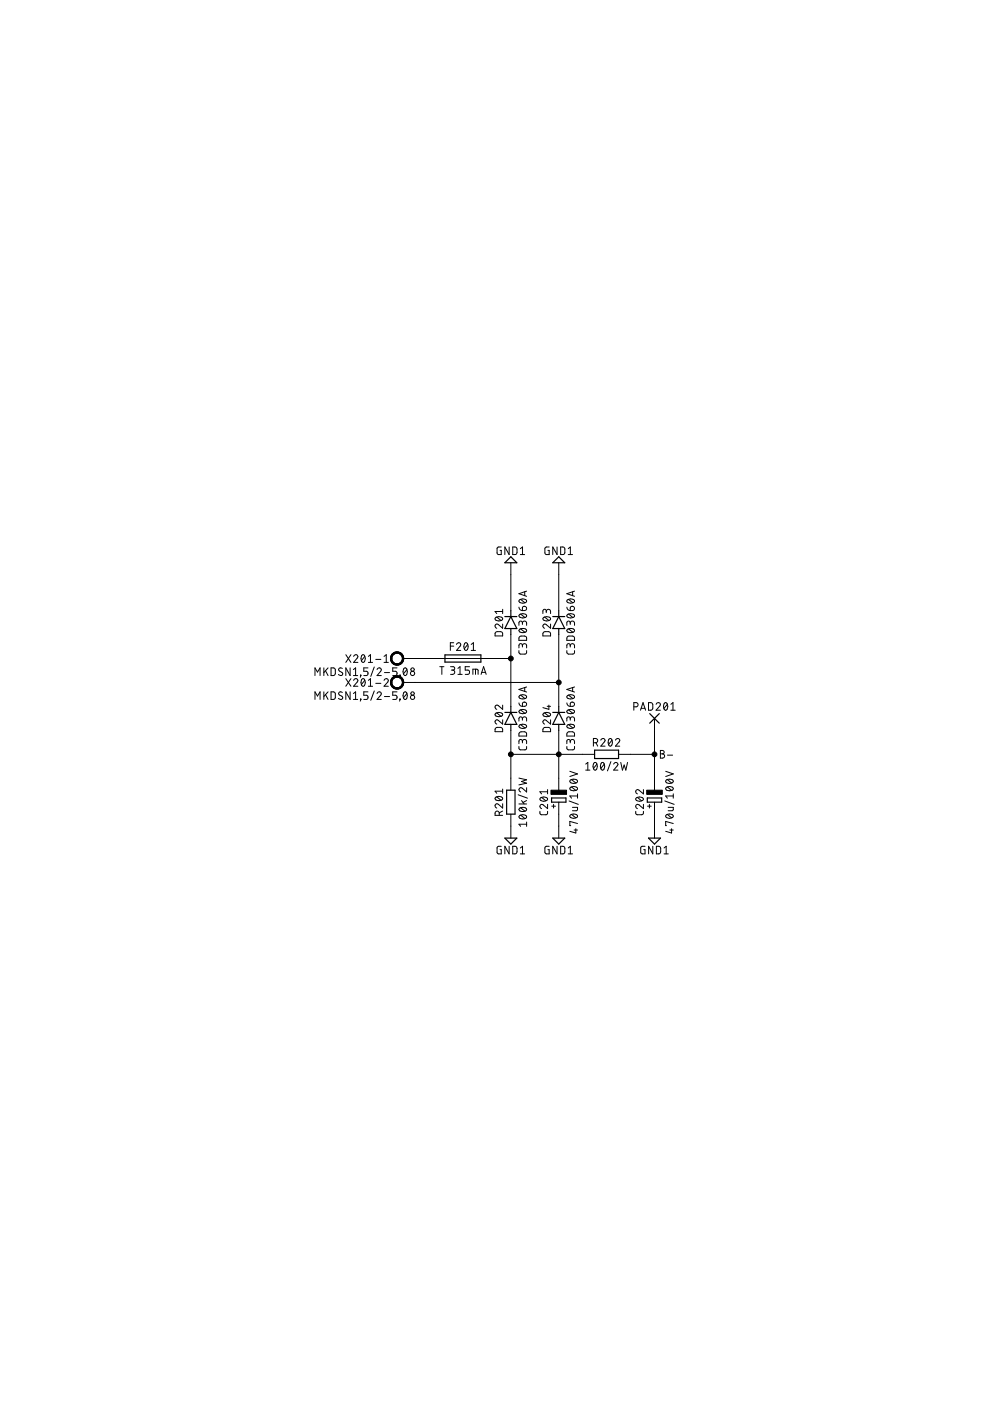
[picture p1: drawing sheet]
<svg xmlns="http://www.w3.org/2000/svg" width="210mm" height="297mm" viewBox="0 0 210 297" stroke-linecap="round" stroke-linejoin="round" font-family="sans-serif">
<g fill="none" stroke="#000" stroke-width=".21">
<path d="M106.3 116h-.7l-.2 .2v1l.2 .4h.7v-.9h-.3M107.9 116v1.6l-.9-1.6v1.6M108.3 119.3v10.2M108.7 116h.6l.3 .2v.9l-.3 .5h-.6zM110.3 116.3l.5-.3v1.6M110.3 117.6h.9M116.4 116h-.6l-.2 .2-.1 1 .3 .4h.6v-.9h-.2M118.1 116v1.6l-.9-1.6v1.6M118.5 119.3v10.2M118.9 116h.6l.2 .2v1.1l-.2 .3h-.6zM120.5 116.3l.4-.3v1.6M120.5 117.6h.9"/>
<path d="M73.3 138.8l1.1 1.6M74.4 138.8l-1.1 1.6M75 139.2a.44 .44 0 0 1 .6-.4 .44 .44 0 0 1 .1 .7l-.7 .9h.9M76.8 138.9l.1-.1a.8 .8 0 0 1 .6 .6 .8 .8 0 0 1-.2 .8l-.3 .2a1.06 1.06 0 0 1-.2-1.5zM77.3 139.2l-.7 .9M78.1 139.2l.4-.4v1.6M79.7 139.8h1.1M81.4 139.2l.5-.4v1.6M85.4 139.6h22.9M95.5 137h.7M96.2 136.3h-.7v1.6M96.8 136.6a.44 .44 0 0 1 .6-.3 .44 .44 0 0 1 .2 .7l-.8 .9h.9"/>
<path d="M98.6 136.4l.2-.1a.97 .97 0 0 1 0 1.6 1.02 1.02 0 0 1-.2-1.5zM99.2 136.6l-.8 .9M99.9 137.9h.9M99.9 136.6l.5-.3v1.6M105.1 131a1.02 1.02 0 0 1 1.5 .2 .93 .93 0 0 1-1.6 0zM105.1 134h1.2l.3 .2v.6h-1.6zM105.3 130.8l.9 .8M106.6 132.3v.9l-.9-.8a.44 .44 0 0 0-.7 .2 .44 .44 0 0 0 .3 .6M106.6 129.2v.9M106.6 129.6h-1.6l.3 .5M108.3 134.5v15.3M110 137.9l.1 .6 .3 .2 1-.1 .2-.1 .1-.6"/>
<path d="M110 128.7l.3 .6 .5 .2M110.2 133.4a1 1 0 0 1 1.5 .3 .97 .97 0 0 1-1.7 0zM110.2 130.3a1.02 1.02 0 0 1 1.5 .3 .95 .95 0 0 1-1.7 0zM110.2 127.2a1 1 0 0 1 1.5 .2 .97 .97 0 0 1-1.7 0zM110.2 135l1.2-.1 .2 .2 .1 .7h-1.7zM110.4 133.3l.9 .7M110.4 130.2l.9 .7M110.4 127.1l.9 .7M110.8 136.9a.44 .44 0 0 1 .4-.4 .44 .44 0 0 1 .5 .4v.5M110.8 137.2v-.4a.37 .37 0 0 0-.4-.3 .37 .37 0 0 0-.4 .3v.6M110.8 132.1a.44 .44 0 0 1 .4-.4 .44 .44 0 0 1 .5 .4v.5M110.8 132.4v-.4a.37 .37 0 0 0-.4-.3 .37 .37 0 0 0-.4 .3v.6"/>
<path d="M110.9 128.7a.46 .46 0 0 1 .7 .1 .46 .46 0 0 1-.4 .7h-.4zM111.3 125.5v.8M111.7 125.3l-1.7 .6 1.7 .5M115.2 131a1.04 1.04 0 0 1 1.5 .2 .95 .95 0 0 1-1.6 0zM115.3 134h1.2l.2 .2v.6h-1.6zM115.5 130.8l.9 .8M115.8 129.6a.46 .46 0 0 1 .5-.4 .46 .46 0 0 1 .4 .4v.5M115.8 129.9v-.4a.36 .36 0 0 0-.3-.3 .36 .36 0 0 0-.4 .3v.6M116.7 132.3v.9l-.9-.8a.44 .44 0 0 0-.7 .2 .44 .44 0 0 0 .4 .6M118.5 134.5v15.3M120.2 137.9v.6l.3 .2 1.2-.1 .1-.7M120.2 128.7l.3 .6 .4 .2"/>
<path d="M120.3 133.4a1.02 1.02 0 0 1 1.5 .3 .97 .97 0 0 1-1.6 0zM120.3 130.3a1.04 1.04 0 0 1 1.5 .3 .95 .95 0 0 1-1.6 0zM120.3 127.2a1.02 1.02 0 0 1 1.5 .2 .97 .97 0 0 1-1.6 0zM120.3 135l1.2-.1 .3 .2v.7h-1.6zM120.5 133.3l1 .7M120.5 130.2l1 .7M120.5 127.1l1 .7M120.9 136.9a.46 .46 0 0 1 .5-.4 .46 .46 0 0 1 .4 .4v.5M120.9 137.2v-.4a.36 .36 0 0 0-.4-.3 .36 .36 0 0 0-.3 .3v.6M120.9 132.1a.46 .46 0 0 1 .5-.4 .46 .46 0 0 1 .4 .4v.5M120.9 132.4v-.4a.36 .36 0 0 0-.4-.3 .36 .36 0 0 0-.3 .3v.6M121 128.7a.47 .47 0 0 1 .8 .1 .47 .47 0 0 1-.4 .7h-.5z"/>
<path d="M121.4 125.5v.8M121.8 125.3l-1.6 .6 1.6 .5M66.8 143.2v-1.6l.5 .9 .6-.9v1.6M66.8 148.3v-1.6l.5 .9 .6-.9v1.6M68.7 141.6v1.6M68.7 146.7v1.6M69 142.2l.6 1M69 147.3l.6 1M69.6 141.6l-.9 1M69.6 146.7l-.9 1M70.2 141.6h.6l.3 .3v1l-.3 .3h-.6zM70.2 146.7h.6l.3 .3v1l-.3 .3h-.6z"/>
<path d="M72.6 141.7l-.6-.1-.2 .4 .1 .2 .6 .4a.4 .4 0 0 1 0 .6 .4 .4 0 0 1-.6-.1l-.1-.1M72.6 146.8l-.6-.1-.2 .3 .1 .3 .6 .3a.4 .4 0 0 1 0 .6 .4 .4 0 0 1-.6 0l-.1-.1M73.3 143.9l1.1 1.6M74.2 141.6v1.6l-.9-1.6v1.6M74.2 146.7v1.6l-.9-1.6v1.6M74.4 143.9l-1.1 1.6M74.9 143.2h.9M74.9 142l.5-.4v1.6M74.9 147l.5-.3v1.6M74.9 148.3h.9M75 144.3a.44 .44 0 0 1 .6-.4 .44 .44 0 0 1 .1 .7l-.7 .9h.9M76.4 143.1l.1 .1z"/>
<path d="M76.4 148.2l.1 .1zM76.5 143.2l-.1 .4M76.5 148.3l-.1 .4M76.8 144l.2-.1a.93 .93 0 0 1 0 1.6 1.02 1.02 0 0 1-.2-1.5zM77.3 144.3l-.7 .8M78 141.6h-.9v.7h.6a.46 .46 0 0 1 .3 .5 .46 .46 0 0 1-.3 .4h-.6M78 146.7h-.9v.7h.6a.45 .45 0 0 1 .3 .4 .45 .45 0 0 1-.3 .5h-.6M78.1 140.4h.9M78.1 144.3l.4-.4v1.6M78.1 145.5h.9M79.4 141.4l-.8 2M79.4 146.5l-.8 2"/>
<path d="M79.7 144.9h1.1M79.9 142a.44 .44 0 0 1 .7-.4 .44 .44 0 0 1 .1 .7l-.8 .9h.9M79.9 147a.44 .44 0 0 1 .7-.3 .44 .44 0 0 1 .1 .7l-.8 .9h.9M81.4 144.3a.45 .45 0 0 1 .7-.4 .45 .45 0 0 1 .1 .7l-.8 .9h.9M81.4 140.4h.9M81.5 142.6h1.1M81.5 147.7h1.1M84.2 141.6h-.9v.7h.5a.46 .46 0 0 1 .4 .5 .46 .46 0 0 1-.4 .4h-.5M84.2 146.7h-.9v.7h.5a.45 .45 0 0 1 .4 .4 .45 .45 0 0 1-.4 .5h-.5M84.8 143.1l.1 .1zM84.8 148.2l.1 .1zM84.9 143.2l-.2 .4"/>
<path d="M84.9 148.3l-.2 .4M85.4 144.7h33.1M85.7 141.7l.2-.1a.97 .97 0 0 1 0 1.6 1.03 1.03 0 0 1-.2-1.5zM85.7 146.8l.2-.1a.95 .95 0 0 1 0 1.6 1 1 0 0 1-.2-1.5zM86.3 142l-.7 .9M86.3 147l-.7 .9M93.2 141.4h.9M93.7 141.4v1.6M95.5 141.4h.6a.36 .36 0 0 1 .3 .3 .36 .36 0 0 1-.3 .4h-.4M96 142.1a.46 .46 0 0 1 .4 .4 .46 .46 0 0 1-.4 .5h-.5M97.1 143h.9M97.1 141.7l.4-.3v1.6"/>
<path d="M99.5 141.4h-.9v.7h.6a.46 .46 0 0 1 .4 .4 .46 .46 0 0 1-.4 .5h-.6M100.3 143v-1.1l1 .1 .1 1M100.8 141.9v1.1M102 143l.5-1.6 .6 1.6M102.1 142.6h.8M105.1 151.3a1 1 0 0 1 1.5 .2 .95 .95 0 0 1-1.6 0zM105.1 154.4l.3-.2 .9 .1 .3 .2v.6h-1.6zM105.3 151.2l.9 .7M106.6 152.6v.9l-.9-.7a.44 .44 0 0 0-.7 .1 .44 .44 0 0 0 .3 .6M106.6 149.5v.9l-.9-.8a.44 .44 0 0 0-.7 .2 .44 .44 0 0 0 .3 .6M108.3 159.9h17.8M108.3 154.9v12.6"/>
<path d="M110 158.3l.1 .4 .3 .3h1l.2-.3 .1-.4M110 149l.3 .6 .5 .2M110.2 153.8a1.02 1.02 0 0 1 1.5 .2 .95 .95 0 0 1-1.7 0zM110.2 150.6a1 1 0 0 1 1.5 .3 .97 .97 0 0 1-1.7 0zM110.2 147.5a.98 .98 0 0 1 1.5 .2 .97 .97 0 0 1-1.7 0zM110.2 155.3l.3-.1h.9l.2 .2 .1 .7h-1.7zM110.4 153.6l.9 .7M110.4 150.5l.9 .7M110.4 147.4l.9 .7M110.8 157.2a.44 .44 0 0 1 .4-.4 .44 .44 0 0 1 .5 .4v.5M110.8 157.5v-.4a.37 .37 0 0 0-.4-.3 .37 .37 0 0 0-.4 .3v.6M110.8 152.4a.44 .44 0 0 1 .4-.4 .44 .44 0 0 1 .5 .4v.5"/>
<path d="M110.8 152.7v-.4a.37 .37 0 0 0-.4-.3 .37 .37 0 0 0-.4 .3v.6M110.9 149a.46 .46 0 0 1 .7 .1 .46 .46 0 0 1-.4 .7h-.4zM111.3 145.8v.8M111.7 145.6l-1.7 .6 1.7 .5M115.2 151.3a1.02 1.02 0 0 1 1.5 .2 .97 .97 0 0 1-1.6 0zM115.3 154.4l.3-.2 .9 .1 .2 .2v.6h-1.6zM115.5 151.2l.9 .7M116 149.8h.7M116.4 149.5v.9l-1.3-.4M116.7 152.6v.9l-.9-.7a.44 .44 0 0 0-.7 .1 .44 .44 0 0 0 .4 .6M118.5 154.9v12.6M120.2 158.3v.4l.3 .3h1.1l.2-.3v-.4"/>
<path d="M120.2 149l.3 .6 .4 .2M120.3 153.8a1.04 1.04 0 0 1 1.5 .2 .95 .95 0 0 1-1.6 0zM120.3 150.6a1.02 1.02 0 0 1 1.5 .3 .97 .97 0 0 1-1.6 0zM120.3 147.5a1 1 0 0 1 1.5 .2 .97 .97 0 0 1-1.6 0zM120.3 155.3l.3-.1h.9l.3 .2v.7h-1.6zM120.5 153.6l1 .7M120.5 150.5l1 .7M120.5 147.4l1 .7M120.9 157.2a.46 .46 0 0 1 .5-.4 .46 .46 0 0 1 .4 .4v.5M120.9 157.5v-.4a.36 .36 0 0 0-.4-.3 .36 .36 0 0 0-.3 .3v.6M120.9 152.4a.46 .46 0 0 1 .5-.4 .46 .46 0 0 1 .4 .4v.5M120.9 152.7v-.4a.36 .36 0 0 0-.4-.3 .36 .36 0 0 0-.3 .3v.6"/>
<path d="M121 149a.46 .46 0 0 1 .8 .1 .46 .46 0 0 1-.4 .7h-.5zM121.4 145.8v.8M121.8 145.6l-1.6 .6 1.6 .5M125.8 157.5h.5a.46 .46 0 0 0 .4-.5 .46 .46 0 0 0-.4-.4h-.5v1.6M126.4 157.5l.3 .7M127.4 156.9a.44 .44 0 0 1 .6-.3 .44 .44 0 0 1 .1 .7l-.7 .9h.9M129.1 156.7l.3-.1a.97 .97 0 0 1 0 1.6 1.02 1.02 0 0 1-.3-1.5zM129.8 156.9l-.8 .9M130.5 156.9a.45 .45 0 0 1 .6-.3 .45 .45 0 0 1 .2 .7l-.8 .9h.9M131.1 159.9h7.7M134.4 149.9h.5a.44 .44 0 0 0 .4-.5 .44 .44 0 0 0-.4-.4h-.5v1.6M135.8 150.6l.5-1.6 .6 1.6"/>
<path d="M135.9 150.2h.8M137.5 149h.6l.3 .2v.9l-.3 .5h-.6zM138.8 152.3v15.2M139.1 149.3a.45 .45 0 0 1 .6-.3 .45 .45 0 0 1 .2 .7l-.8 .9h.9M140 159.1h.5a.36 .36 0 0 1 .3 .4 .36 .36 0 0 1-.3 .3 .46 .46 0 0 1 .4 .5 .46 .46 0 0 1-.4 .4h-.5zM140 159.8h.5M140.9 149.1l.2-.1a.93 .93 0 0 1 0 1.6 1.02 1.02 0 0 1-.2-1.5zM141.5 149.3l-.7 .9M142.2 150.6h1M142.2 149.3l.5-.3v1.6M105.1 169.1a1 1 0 0 1 1.5 .2 .95 .95 0 0 1-1.6 0zM105.3 169l.9 .7"/>
<path d="M105.9 172.9v-.5a.44 .44 0 0 0-.5-.4 .44 .44 0 0 0-.4 .4v.5h1.6M106.3 179.4l-.7 .1-.2 .1v1.1l.2 .3h.7v-.9h-.3M106.6 170.4v.9l-.9-.8a.45 .45 0 0 0-.7 .2 .45 .45 0 0 0 .3 .6M106.6 167.3v.9M106.6 172l-.7 .3M106.6 167.7h-1.6l.3 .5M107.9 179.4v1.6l-.9-1.6v1.6M108.3 172.6v5.1M108.7 179.4l.6 .1 .3 .2v.9l-.3 .4h-.6zM109.9 168.5l1.9 .7M110 170.5h1.7M110 165l1.7 .3-1.1 .4 1.1 .4-1.7 .3"/>
<path d="M110.2 172.9a1 1 0 0 1 1.5 .3 .97 .97 0 0 1-1.7 0zM110.2 171.4a.89 .89 0 0 1 1.4 .3 1.05 1.05 0 0 1-1.6-.1zM110.3 179.8l.5-.4v1.6M110.4 172.8l.9 .7M110.4 171.3l.9 .7M110.6 169.7l.5 .8M111.7 167v.9l-.9-.8a.45 .45 0 0 0-.7 .2 .45 .45 0 0 0 .3 .6M111.7 174.3v.9M111.7 174.8h-1.7l.4 .4M111.7 169.7l-.8 .4M114.5 172v.5l.3 .2h1.1l.2-.2v-.5M114.6 169.2a1.04 1.04 0 0 1 1.5 .2 .95 .95 0 0 1-1.6 0z"/>
<path d="M114.8 169.1l.9 .7M116.1 170.5v.9l-.9-.7a.45 .45 0 0 0-.7 .1 .45 .45 0 0 0 .3 .6M116.1 167.4v.9M116.1 167.9h-1.6l.3 .4M116.4 179.4l-.6 .1-.2 .1-.1 1.1 .3 .3h.6v-.9h-.2M117 170.9h.8M117.4 170.5v.8M118.1 179.4v1.6l-.9-1.6v1.6M118.5 170.1v7.6M118.9 179.4l.6 .1 .2 .2v1.1l-.2 .2h-.6zM120.5 179.8l.4-.4v1.6M120.6 169.8l2 .7"/>
<path d="M120.8 163.5l1.6 .6-1.6 .5M120.9 172.8a1 1 0 0 1 1.5 .2 .95 .95 0 0 1-1.6 0zM120.9 167a1.02 1.02 0 0 1 1.5 .2 .97 .97 0 0 1-1.6 0zM120.9 165.4a1.02 1.02 0 0 1 1.5 .3 .97 .97 0 0 1-1.6 0zM121.2 172.7l.9 .7M121.2 166.9l.9 .7M121.2 165.3l.9 .7M121.4 171.2h1v.5l-.1 .2h-.9M121.7 176h.7M122.1 175.7v.9l-1.3-.3M122.4 174.6l-1.6-.4v.8h.2M122.4 168.3v.9"/>
<path d="M122.4 168.8h-1.6l.4 .4M124.2 162l.4-.4v1.7M124.2 163.3h.9M125.9 161.8l.3-.2a.97 .97 0 0 1 0 1.7 1.02 1.02 0 0 1-.3-1.5zM126.6 162l-.8 .9M127.5 161.8l.1-.1a.8 .8 0 0 1 .7 .5 .8 .8 0 0 1-.2 .8l-.2 .3a.8 .8 0 0 1-.7-.6 .8 .8 0 0 1 .2-.8zM128.1 162l-.7 .9M129.5 161.5l-.7 1.9M130.1 162a.44 .44 0 0 1 .6-.3 .44 .44 0 0 1 .2 .7l-.8 .9h.9M131.6 161.6l.4 1.7 .3-1.1 .4 1.1 .4-1.7M134.8 172v.5l.3 .2h1.1l.2-.2v-.5M134.9 169.2a1.06 1.06 0 0 1 1.5 .2 .95 .95 0 0 1-1.6 0z"/>
<path d="M135.1 169.1l.9 .7M136.4 170.5v.9l-.9-.7a.45 .45 0 0 0-.7 .1 .45 .45 0 0 0 .3 .6M136.4 167.4v.9l-.9-.7a.44 .44 0 0 0-.7 .1 .44 .44 0 0 0 .3 .6M136.8 179.4l-.7 .1-.2 .1-.1 1.1 .3 .3h.7v-.9h-.3M137.3 170.9h.8M137.7 170.5v.8M138.4 179.4v1.6l-.9-1.6v1.6M138.8 170.1v7.6M139.2 179.4l.6 .1 .2 .2 .1 .9-.3 .4h-.6zM140.8 179.8l.4-.4v1.6M140.9 169.8l2 .7M141.1 163.5l1.6 .6-1.6 .5"/>
<path d="M141.2 172.8a.98 .98 0 0 1 1.5 .2 .93 .93 0 0 1-1.6 0zM141.2 167a1 1 0 0 1 1.5 .2 .95 .95 0 0 1-1.6 0zM141.2 165.4a1 1 0 0 1 1.5 .3 .95 .95 0 0 1-1.6 0zM141.5 172.7l.9 .7M141.5 166.9l.9 .7M141.5 165.3l.9 .7M141.5 160.1h1.1M141.7 171.2h1v.6l-1 .1M142 176h.7M142.4 175.7v.9l-1.3-.3M142.7 174.6l-1.6-.4v.8h.2M142.7 168.8h-1.6l.4 .4"/>
<path d="M142.7 168.3v.9M110.3 181h.9M120.5 181h.9M140.8 181h.9"/>
<circle cx="87.5" cy="147.8" r=".46"/>
<circle cx="87.5" cy="142.8" r=".46"/>
<circle cx="87.5" cy="142" r=".37"/>
<circle cx="87.5" cy="147" r=".37"/>
</g>
<g fill="none" stroke="#000" stroke-width=".25">
<path d="M108.3 118l1.3 1.3h-2.6zM118.5 118l1.2 1.3h-2.5zM94.3 138.9h7.7v1.5h-7.7zM107 130.7h2.6M108.3 130.7l1.3 2.6h-2.6zM108.3 129.5v1.2M108.3 133.3v1.2M117.2 130.7h2.5M118.5 130.7l1.2 2.6h-2.5zM118.5 129.5v1.2M118.5 133.3v1.2M107 151h2.6"/>
<path d="M108.3 149.8v1.2M108.3 153.6v1.3M108.3 151l1.3 2.6h-2.6zM117.2 151h2.5M118.5 151l1.2 2.6h-2.5zM118.5 149.8v1.2M118.5 153.6v1.3M126.1 159h5v1.8h-5zM137.8 151.3l2 2M139.8 151.3l-2 2M107 177.7h2.6l-1.3 1.3zM107.4 167.5h1.8v5.1h-1.8z"/>
<path d="M116.9 169.2h3.1v.9h-3.1zM117.2 177.7h2.5l-1.2 1.3zM137.2 169.2h3.1v.9h-3.1zM137.5 177.7h2.5l-1.2 1.3z"/>
</g>
<g fill="#000" stroke="#000" stroke-width=".21">
<path d="M83.2 138.7a1.4 1.4 0 0 1 2.2 .2 1.4 1.4 0 0 1-.8 2 1.4 1.4 0 0 1-1.8-1.3h.3a1.14 1.14 0 0 1 1.6-.9 1.14 1.14 0 0 1 .2 1.9 1.14 1.14 0 0 1-1.8-.7v-.3h-.3z" fill-rule="evenodd"/>
<path d="M83.2 138.7a1.4 1.4 0 0 1 2.2 .2 1.4 1.4 0 0 1-.8 2 1.4 1.4 0 0 1-1.8-1.3h.3a1.14 1.14 0 0 1 1.6-.9 1.14 1.14 0 0 1 .2 1.9 1.14 1.14 0 0 1-1.8-.7v-.3h-.3z" fill-rule="evenodd"/>
<path d="M83.2 138.7a1.4 1.4 0 0 1 2.2 .2 1.4 1.4 0 0 1-.8 2 1.4 1.4 0 0 1-1.8-1.3h.3a1.14 1.14 0 0 1 1.6-.9 1.14 1.14 0 0 1 .2 1.9 1.14 1.14 0 0 1-1.8-.7v-.3h-.3z" fill-rule="evenodd"/>
<path d="M83.2 143.7a1.4 1.4 0 0 1 2.2 .2 1.4 1.4 0 0 1-.8 2.1 1.4 1.4 0 0 1-1.8-1.3h.3a1.14 1.14 0 0 1 1.6-1 1.14 1.14 0 0 1 .2 2 1.14 1.14 0 0 1-1.8-.7v-.3h-.3z" fill-rule="evenodd"/>
<path d="M83.2 143.7a1.4 1.4 0 0 1 2.2 .2 1.4 1.4 0 0 1-.8 2.1 1.4 1.4 0 0 1-1.8-1.3h.3a1.14 1.14 0 0 1 1.6-1 1.14 1.14 0 0 1 .2 2 1.14 1.14 0 0 1-1.8-.7v-.3h-.3z" fill-rule="evenodd"/>
<path d="M83.2 143.7a1.4 1.4 0 0 1 2.2 .2 1.4 1.4 0 0 1-.8 2.1 1.4 1.4 0 0 1-1.8-1.3h.3a1.14 1.14 0 0 1 1.6-1 1.14 1.14 0 0 1 .2 2 1.14 1.14 0 0 1-1.8-.7v-.3h-.3z" fill-rule="evenodd"/>
<circle cx="108.3" cy="139.6" r=".51"/>
<circle cx="108.3" cy="159.9" r=".51"/>
<circle cx="118.5" cy="144.7" r=".51"/>
<circle cx="118.5" cy="159.9" r=".51"/>
<circle cx="138.8" cy="159.9" r=".51"/>
</g>
<path d="M116.8 167.5h3.3v.9h-3.3zM137.1 167.5h3.3v.9h-3.3z" fill="#000" stroke="#000" stroke-width=".21"/>
</svg>
